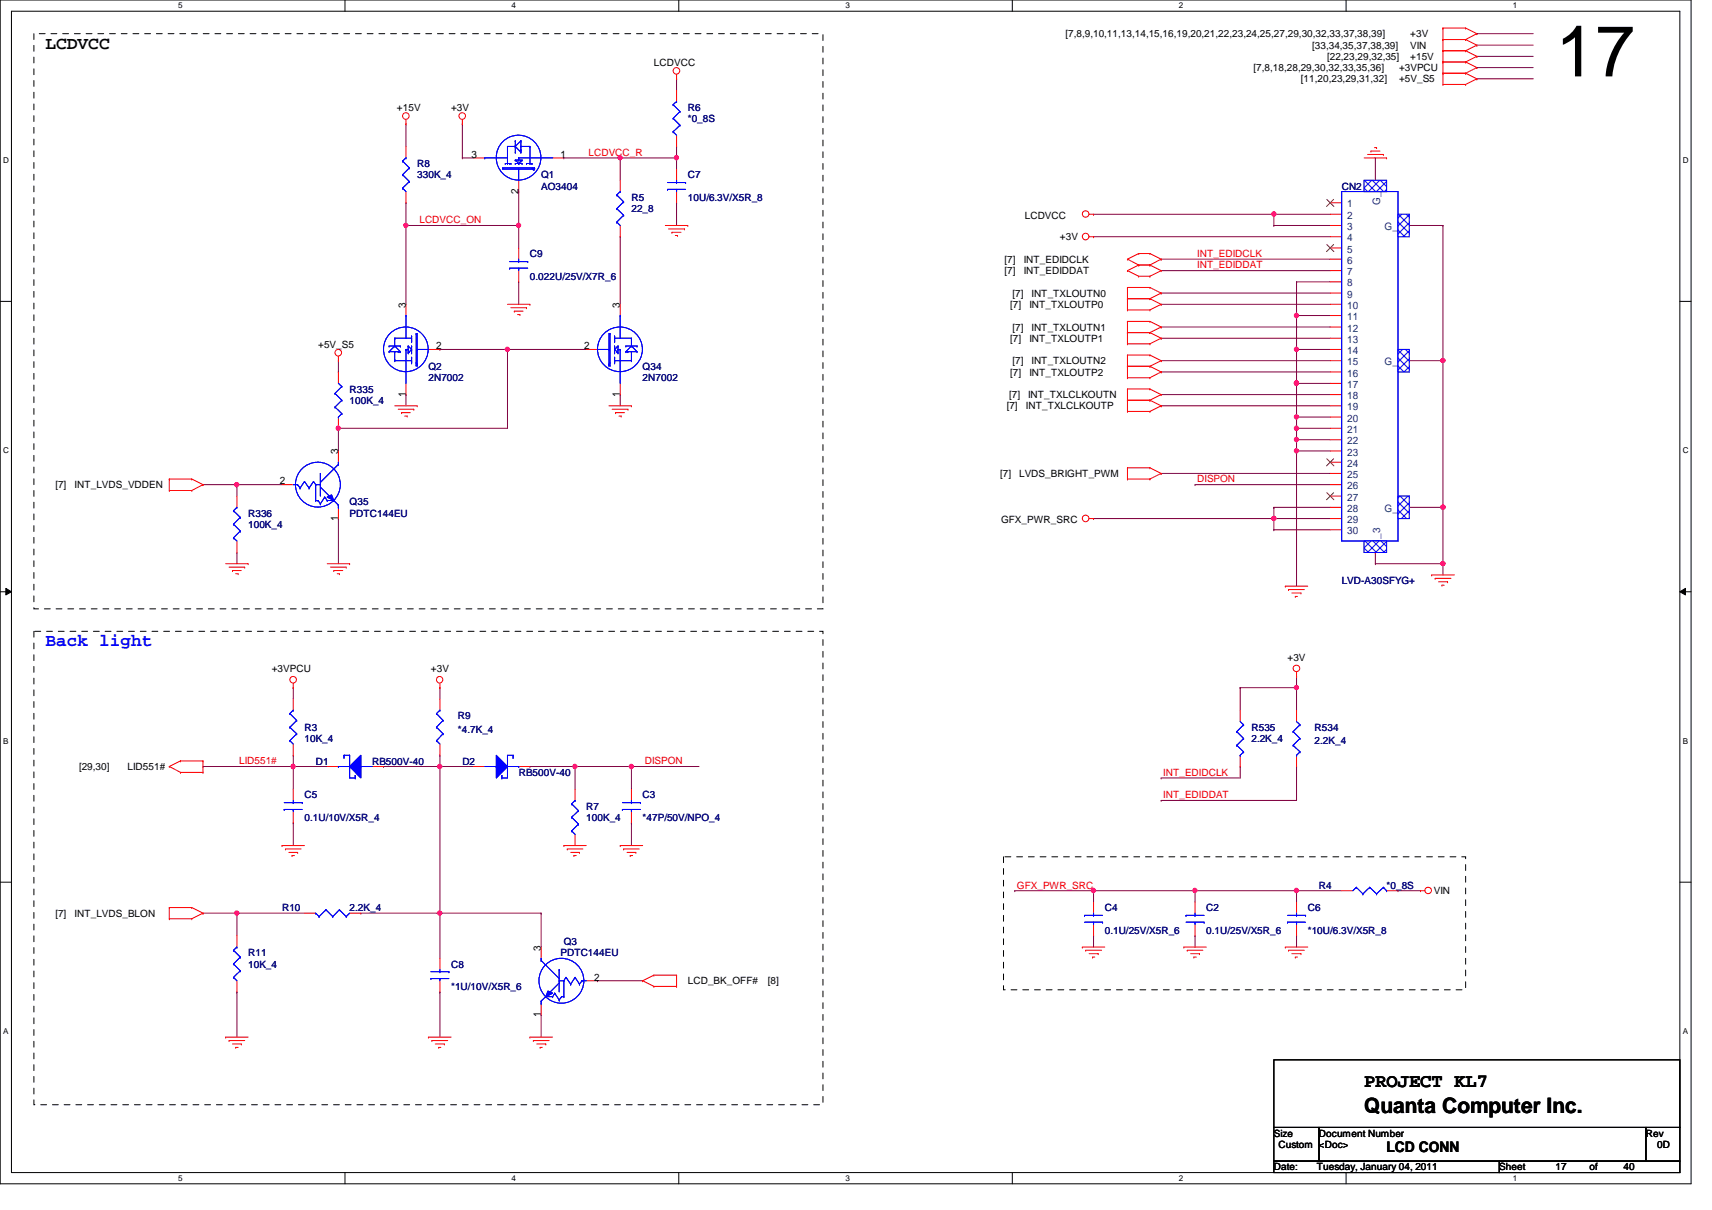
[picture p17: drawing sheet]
<svg xmlns="http://www.w3.org/2000/svg" width="297mm" height="210mm" viewBox="0 0 297 210" stroke-linecap="round" stroke-linejoin="round" font-family="sans-serif">
<defs><g id="words">
<text font-size="12.5" x="269.9" y="13.3">17</text>
<text font-size="3.7" x="236.7" y="193.1">Quanta Computer Inc.</text>
<text font-size="3.3" x="236.7" y="188.5">PROJECT KL7</text>
<text font-size="3.1" x="7.9" y="8.4">LCDVCC</text>
<text font-size="3.1" fill="#00f" x="7.9" y="112.1">Back light</text>
<text font-size="2.5" x="240.6" y="199.9">LCD CONN</text>
<g font-size="1.8">
<text x="81.8" y="27.3">3</text>
<text x="97.2" y="27.3">1</text>
<text x="90" y="33.6" transform="rotate(-90 90 33.6)">2</text>
<text x="70.4" y="53.4" transform="rotate(-90 70.4 53.4)">3</text>
<text x="107.6" y="53.4" transform="rotate(-90 107.6 53.4)">3</text>
<text x="75.7" y="60.6">2</text>
<text x="101.3" y="60.6">2</text>
<text x="70.4" y="68.8" transform="rotate(-90 70.4 68.8)">1</text>
<text x="107.6" y="68.8" transform="rotate(-90 107.6 68.8)">1</text>
<text x="58.7" y="78.8" transform="rotate(-90 58.7 78.8)">3</text>
<text x="48.6" y="84">2</text>
<text x="58.7" y="90.3" transform="rotate(-90 58.7 90.3)">1</text>
<text x="93.8" y="164.9" transform="rotate(-90 93.8 164.9)">3</text>
<text x="103.1" y="170.1">2</text>
<text x="93.8" y="176.4" transform="rotate(-90 93.8 176.4)">1</text>
</g>
<g font-size="1.8" fill="#004080">
<text x="233.8" y="36">1</text>
<text x="239.5" y="35.6" transform="rotate(-90 239.5 35.6)">G_0</text>
<text x="233.8" y="39.9">3</text>
<text x="233.8" y="38">2</text>
<text x="233.8" y="41.9">4</text>
<text x="240.2" y="39.9">G_1</text>
<text x="233.8" y="43.8">5</text>
<text x="233.8" y="47.8">7</text>
<text x="233.8" y="45.8">6</text>
<text x="233.8" y="51.6">9</text>
<text x="233.8" y="49.7">8</text>
<text x="233.8" y="53.6">10</text>
<text x="233.8" y="55.5">11</text>
<text x="233.8" y="59.5">13</text>
<text x="233.8" y="57.5">12</text>
<text x="233.8" y="63.4">15</text>
<text x="233.8" y="61.4">14</text>
<text x="233.8" y="65.3">16</text>
<text x="240.2" y="63.4">G_2</text>
<text x="233.8" y="67.3">17</text>
<text x="233.8" y="71.2">19</text>
<text x="233.8" y="69.3">18</text>
<text x="233.8" y="75.1">21</text>
<text x="233.8" y="73.2">20</text>
<text x="233.8" y="77.1">22</text>
<text x="233.8" y="79">23</text>
<text x="233.8" y="82.9">25</text>
<text x="233.8" y="81">24</text>
<text x="233.8" y="86.9">27</text>
<text x="233.8" y="84.9">26</text>
<text x="233.8" y="88.8">28</text>
<text x="240.2" y="88.8">G_4</text>
<text x="233.8" y="90.8">29</text>
<text x="233.8" y="92.7">30</text>
<text x="239.5" y="94.9" transform="rotate(-90 239.5 94.9)">G_3</text>
</g>
<g font-size="1.7">
<text x="113.5" y="11.4">LCDVCC</text>
<text x="184.9" y="6.5">[7,8,9,10,11,13,14,15,16,19,20,21,22,23,24,25,27,29,30,32,33,37,38,39]</text>
<text x="227.7" y="8.5">[33,34,35,37,38,39]</text>
<text x="230.2" y="10.4">[22,23,29,32,35]</text>
<text x="244.7" y="6.5">+3V</text>
<text x="244.7" y="8.5">VIN</text>
<text x="244.7" y="10.4">+15V</text>
<text x="217.5" y="12.4">[7,8,18,28,29,30,32,33,35,36]</text>
<text x="225.7" y="14.3">[11,20,23,29,31,32]</text>
<text x="242.7" y="12.4">+3VPCU</text>
<text x="242.7" y="14.3">+5V_S5</text>
<text x="68.9" y="19.2">+15V</text>
<text x="78.3" y="19.2">+3V</text>
<text x="177.8" y="38">LCDVCC</text>
<text x="183.9" y="41.7">+3V</text>
<text x="174.3" y="47.6">[7]</text>
<text x="174.3" y="45.6">[7]</text>
<text x="177.6" y="47.6">INT_EDIDDAT</text>
<text x="177.6" y="45.6">INT_EDIDCLK</text>
<text x="175.3" y="53.4">[7]</text>
<text x="175.7" y="51.5">[7]</text>
<text x="178.6" y="53.4">INT_TXLOUTP0</text>
<text x="179" y="51.5">INT_TXLOUTN0</text>
<text x="175.3" y="59.3">[7]</text>
<text x="175.7" y="57.4">[7]</text>
<text x="178.6" y="59.3">INT_TXLOUTP1</text>
<text x="179" y="57.4">INT_TXLOUTN1</text>
<text x="55.2" y="60.3">+5V_S5</text>
<text x="175.3" y="65.2">[7]</text>
<text x="175.7" y="63.2">[7]</text>
<text x="178.6" y="65.2">INT_TXLOUTP2</text>
<text x="179" y="63.2">INT_TXLOUTN2</text>
<text x="174.7" y="71">[7]</text>
<text x="175.1" y="69.1">[7]</text>
<text x="178" y="71">INT_TXLCLKOUTP</text>
<text x="178.4" y="69.1">INT_TXLCLKOUTN</text>
<text x="173.5" y="82.8">[7]</text>
<text x="176.8" y="82.8">LVDS_BRIGHT_PWM</text>
<text x="9.6" y="84.7">[7]</text>
<text x="13" y="84.7">INT_LVDS_VDDEN</text>
<text x="173.7" y="90.8">GFX_PWR_SRC</text>
<text x="47.2" y="116.6">+3VPCU</text>
<text x="74.8" y="116.6">+3V</text>
<text x="223.4" y="114.6">+3V</text>
<text x="13.7" y="133.6">[29,30]</text>
<text x="22.1" y="133.6">LID551#</text>
<text x="248.8" y="155.2">VIN</text>
<text x="9.6" y="159">[7]</text>
<text x="13" y="159">INT_LVDS_BLON</text>
<text x="119.3" y="170.8">LCD_BK_OFF#</text>
<text x="133.2" y="170.8">[8]</text>
<text x="221" y="197.2">Size</text>
<text x="228.9" y="197.2">Document Number</text>
<text x="285.6" y="197.2">Rev</text>
<text x="221" y="203">Date:</text>
<text x="221.8" y="199.1">Custom</text>
<text x="228.5" y="203">Tuesday, January 04, 2011</text>
<text x="228.9" y="199.1">&lt;Doc&gt;</text>
<text x="260.1" y="203">Sheet</text>
<text x="269.9" y="203">17</text>
<text x="275.8" y="203">of</text>
<text x="281.7" y="203">40</text>
<text x="287.5" y="199.1">0D</text>
</g>
<g font-size="1.7" fill="#000080">
<text x="119.3" y="19.2">R6</text>
<text x="119.3" y="21.2">*0_8S</text>
<text x="72.4" y="29">R8</text>
<text x="72.4" y="30.9">330K_4</text>
<text x="93.9" y="30.9">Q1</text>
<text x="93.9" y="32.9">AO3404</text>
<text x="109.6" y="34.8">R5</text>
<text x="119.3" y="30.9">C7</text>
<text x="119.3" y="34.8">10U/6.3V/X5R_8</text>
<text x="232.8" y="32.9">CN2</text>
<text x="109.6" y="36.8">22_8</text>
<text x="91.9" y="44.6">C9</text>
<text x="91.9" y="48.6">0.022U/25V/X7R_6</text>
<text x="74.3" y="64.2">Q2</text>
<text x="111.5" y="64.2">Q34</text>
<text x="60.7" y="68.1">R335</text>
<text x="60.7" y="70.1">100K_4</text>
<text x="74.3" y="66.1">2N7002</text>
<text x="111.5" y="66.1">2N7002</text>
<text x="43" y="89.6">R336</text>
<text x="60.7" y="87.7">Q35</text>
<text x="60.7" y="89.6">PDTC144EU</text>
<text x="43" y="91.6">100K_4</text>
<text x="232.8" y="101.3">LVD-A30SFYG+</text>
<text x="79.5" y="124.8">R9</text>
<text x="52.8" y="126.8">R3</text>
<text x="52.8" y="128.7">10K_4</text>
<text x="79.5" y="127.2">*4.7K_4</text>
<text x="217.1" y="126.8">R535</text>
<text x="217.1" y="128.7">2.2K_4</text>
<text x="228.1" y="126.8">R534</text>
<text x="228.1" y="129.1">2.2K_4</text>
<text x="54.8" y="132.6">D1</text>
<text x="64.6" y="132.6">RB500V-40</text>
<text x="80.2" y="132.6">D2</text>
<text x="90" y="134.6">RB500V-40</text>
<text x="52.8" y="138.5">C5</text>
<text x="52.8" y="142.4">0.1U/10V/X5R_4</text>
<text x="101.7" y="140.5">R7</text>
<text x="101.7" y="142.4">100K_4</text>
<text x="111.5" y="138.5">C3</text>
<text x="111.5" y="142.4">*47P/50V/NPO_4</text>
<text x="228.9" y="154.1">R4</text>
<text x="240.6" y="154.1">*0_8S</text>
<text x="48.9" y="158.1">R10</text>
<text x="60.7" y="158.1">2.2K_4</text>
<text x="191.7" y="158.1">C4</text>
<text x="191.7" y="162">0.1U/25V/X5R_6</text>
<text x="209.3" y="158.1">C2</text>
<text x="209.3" y="162">0.1U/25V/X5R_6</text>
<text x="226.9" y="158.1">C6</text>
<text x="226.9" y="162">*10U/6.3V/X5R_8</text>
<text x="43" y="165.9">R11</text>
<text x="43" y="167.9">10K_4</text>
<text x="78.3" y="167.9">C8</text>
<text x="97.2" y="165.9">PDTC144EU</text>
<text x="97.8" y="163.9">Q3</text>
<text x="78.3" y="171.7">*1U/10V/X5R_6</text>
</g>
<g font-size="1.7" fill="#f00">
<text x="102.1" y="27">LCDVCC_R</text>
<text x="72.8" y="38.7">LCDVCC_ON</text>
<text x="207.7" y="44.6">INT_EDIDCLK</text>
<text x="207.7" y="46.6">INT_EDIDDAT</text>
<text x="207.7" y="83.7">DISPON</text>
<text x="41.5" y="132.6">LID551#</text>
<text x="111.9" y="132.6">DISPON</text>
<text x="201.8" y="134.6">INT_EDIDCLK</text>
<text x="201.8" y="138.5">INT_EDIDDAT</text>
<text x="176.4" y="154.1">GFX_PWR_SRC</text>
</g>
<g font-size="1.4">
<text x="30.9" y="1.4">5</text>
<text x="88.8" y="1.4">4</text>
<text x="146.7" y="1.4">3</text>
<text x="204.6" y="1.4">2</text>
<text x="262.5" y="1.4">1</text>
<text x=".5" y="28.3">D</text>
<text x="292" y="28.3">D</text>
<text x=".5" y="78.7">C</text>
<text x="292" y="78.7">C</text>
<text x=".5" y="129">B</text>
<text x="292" y="129">B</text>
<text x=".5" y="179.4">A</text>
<text x="292" y="179.4">A</text>
<text x="30.9" y="204.9">5</text>
<text x="88.8" y="204.9">4</text>
<text x="146.7" y="204.9">3</text>
<text x="204.6" y="204.9">2</text>
<text x="262.5" y="204.9">1</text>
</g>
</g></defs>
<path d="M0 0h293.4v205.4h-293.4zM2 1.9h289.5v201.5h-289.5z" fill="none" stroke="#000" stroke-width=".17"/>
<g fill="#fff">
<path d="M30.9 .2h.8v1.5h-.8z"/>
<path d="M30.9 203.6h.8v1.5h-.8z"/>
</g>
<path d="M59.9 0v1.9M59.9 203.4v2" fill="none" stroke="#000" stroke-width=".17"/>
<g fill="#fff">
<path d="M88.8 .2h.7v1.5h-.7z"/>
<path d="M88.8 203.6h.7v1.5h-.7z"/>
</g>
<path d="M117.8 0v1.9M117.8 203.4v2" fill="none" stroke="#000" stroke-width=".17"/>
<g fill="#fff">
<path d="M146.7 .2h.7v1.5h-.7z"/>
<path d="M146.7 203.6h.7v1.5h-.7z"/>
</g>
<path d="M175.6 0v1.9M175.6 203.4v2" fill="none" stroke="#000" stroke-width=".17"/>
<g fill="#fff">
<path d="M204.6 .2h.7v1.5h-.7z"/>
<path d="M204.6 203.6h.7v1.5h-.7z"/>
</g>
<path d="M233.5 0v1.9M233.5 203.4v2" fill="none" stroke="#000" stroke-width=".17"/>
<g fill="#fff">
<path d="M262.5 .2h.7v1.5h-.7z"/>
<path d="M262.5 203.6h.7v1.5h-.7z"/>
<path d="M.5 27.1h1v1.5h-1z"/>
<path d="M292 27.1h.9v1.5h-.9z"/>
<path d="M.5 77.4h1v1.6h-1z"/>
<path d="M292 77.4h.9v1.6h-.9z"/>
</g>
<path d="M0 52.3h2M291.5 52.3h1.9" fill="none" stroke="#000" stroke-width=".17"/>
<g fill="#fff">
<path d="M.5 127.8h.9v1.5h-.9z"/>
<path d="M292 127.8h.9v1.5h-.9z"/>
</g>
<path d="M0 102.7h2M1 102.1l1 .6-1 .5zM291.5 102.7l.9-.6v1.1zM291.5 102.7h1.9" fill="none" stroke="#000" stroke-width=".17"/>
<path d="M1 102.1l1 .6-1 .5zM291.5 102.7l.9-.6v1.1z" fill="#000"/>
<g fill="#fff">
<path d="M.5 178.2h.9v1.5h-.9z"/>
<path d="M292 178.2h.9v1.5h-.9z"/>
</g>
<path d="M0 153h2M291.5 153h1.9" fill="none" stroke="#000" stroke-width=".17"/>
<path d="M70.4 21.5h.1M70.4 21.5v3.9M107.6 27.4h.1M107.6 27.4h9.8" fill="none" stroke="#800040" stroke-width=".17"/>
<circle cx="117.4" cy="27.3" r=".38" fill="#f0f"/>
<circle cx="117.4" cy="27.3" r=".38" fill="none" stroke="#f0f" stroke-width=".17"/>
<circle cx="107.6" cy="27.3" r=".38" fill="#f0f"/>
<circle cx="107.6" cy="27.3" r=".38" fill="none" stroke="#f0f" stroke-width=".17"/>
<g fill="none" stroke="#800040" stroke-width=".17">
<path d="M70.4 35.2h.1M70.4 35.2v3.9M90 33.2h.1M90 33.2v5.9M97.8 27.4h.1M97.8 27.4h9.8M107.6 27.4h.1M107.6 27.4v3.9M117.4 27.4h.1M117.4 35.2h.1M117.4 27.4v1.9M117.4 35.2v3.9"/>
<path d="M90 48.9h.1M90 48.9v3.9M107.6 41.1h.1M107.6 41.1v11.7M58.7 74.3h.1M58.7 74.3h29.3M107.6 68.5h.1M107.6 68.5v1.9"/>
</g>
<circle cx="58.7" cy="74.3" r=".38" fill="#f0f"/>
<circle cx="58.7" cy="74.3" r=".38" fill="none" stroke="#f0f" stroke-width=".17"/>
<path d="M70.4 39.1h.1M70.4 39.1h19.6" fill="none" stroke="#800040" stroke-width=".17"/>
<circle cx="90" cy="39.1" r=".37" fill="#f0f"/>
<circle cx="90" cy="39.1" r=".37" fill="none" stroke="#f0f" stroke-width=".17"/>
<path d="M70.4 39.1h.1M70.4 39.1v13.7" fill="none" stroke="#800040" stroke-width=".17"/>
<circle cx="70.4" cy="39.1" r=".37" fill="#f0f"/>
<circle cx="70.4" cy="39.1" r=".37" fill="none" stroke="#f0f" stroke-width=".17"/>
<path d="M90 39.1h.1M90 39.1v3.9M76.3 60.6h.1M76.3 60.6h25.4M88 60.6h.1M88 60.6v13.7" fill="none" stroke="#800040" stroke-width=".17"/>
<circle cx="88" cy="60.6" r=".37" fill="#f0f"/>
<circle cx="88" cy="60.6" r=".37" fill="none" stroke="#f0f" stroke-width=".17"/>
<path d="M41.1 84.1h.1M41.1 84.1h7.8M58.7 90h.1M58.7 90v7.8" fill="none" stroke="#800040" stroke-width=".17"/>
<circle cx="41.1" cy="84.1" r=".38" fill="#f0f"/>
<circle cx="41.1" cy="84.1" r=".38" fill="none" stroke="#f0f" stroke-width=".17"/>
<path d="M109.6 133h.1M109.6 133v3.9M35.2 158.4h.1M35.2 158.4h5.9M93.9 176h.1M93.9 176v3.9" fill="none" stroke="#800040" stroke-width=".17"/>
<circle cx="109.5" cy="133" r=".38" fill="#f0f"/>
<circle cx="109.5" cy="133" r=".38" fill="none" stroke="#f0f" stroke-width=".17"/>
<path d="M99.8 133h.1M99.8 133h9.8M99.8 133v3.9M109.6 142.7h.1M109.6 142.7v4" fill="none" stroke="#800040" stroke-width=".17"/>
<circle cx="99.7" cy="133" r=".38" fill="#f0f"/>
<circle cx="99.7" cy="133" r=".38" fill="none" stroke="#f0f" stroke-width=".17"/>
<path d="M50.9 133h.1M50.9 133h5.9M50.9 133v3.9M91.9 133h.1M91.9 133h7.9" fill="none" stroke="#800040" stroke-width=".17"/>
<circle cx="50.8" cy="133" r=".38" fill="#f0f"/>
<circle cx="50.8" cy="133" r=".38" fill="none" stroke="#f0f" stroke-width=".17"/>
<path d="M50.9 119.3h.1M50.9 119.3v1.9M76.3 133h.1M76.3 133v25.4M50.9 142.7h.1M50.9 142.7v4" fill="none" stroke="#800040" stroke-width=".17"/>
<circle cx="76.3" cy="158.4" r=".37" fill="#f0f"/>
<circle cx="76.3" cy="158.4" r=".37" fill="none" stroke="#f0f" stroke-width=".17"/>
<circle cx="76.3" cy="133" r=".38" fill="#f0f"/>
<circle cx="76.3" cy="133" r=".38" fill="none" stroke="#f0f" stroke-width=".17"/>
<path d="M35.2 133h.1M35.2 133h15.7M41.1 158.4h.1M41.1 158.4h11.7M41.1 158.4v3.9" fill="none" stroke="#800040" stroke-width=".17"/>
<circle cx="41.1" cy="158.4" r=".37" fill="#f0f"/>
<circle cx="41.1" cy="158.4" r=".37" fill="none" stroke="#f0f" stroke-width=".17"/>
<g fill="none" stroke="#800040" stroke-width=".17">
<path d="M70.4 68.5h.1M70.4 68.5v1.9M35.2 84.1h.1M35.2 84.1h5.9M41.1 95.8h.1M41.1 84.1h.1M41.1 84.1v2M41.1 95.8v2M76.3 119.3h.1M76.3 119.3v1.9M50.9 131h.1M50.9 131v2"/>
<path d="M66.5 133h.1M66.5 133h15.7M76.3 133h.1M76.3 131h.1M76.3 131v2M109.6 133h.1M109.6 133h11.7M62.6 158.4h.1M62.6 158.4h31.3M76.3 158.4h.1M76.3 158.4v7.8M93.9 158.4h.1"/>
<path d="M93.9 158.4v5.9M207.3 154.5h.1M207.3 154.5v2M207.3 154.5h17.7M41.1 172.1h.1M41.1 172.1v7.8M76.3 172.1h.1M76.3 172.1v7.8M103.7 170.1h.1M103.7 170.1h7.8M207.3 162.3h.1M207.3 162.3v2"/>
</g>
<circle cx="224.9" cy="154.5" r=".38" fill="#f0f"/>
<circle cx="224.9" cy="154.5" r=".38" fill="none" stroke="#f0f" stroke-width=".17"/>
<path d="M176.1 154.5h.1M176.1 154.5h31.2M189.7 154.5h.1M189.7 154.5v2M225 154.5h.1M225 154.5v2M189.7 162.3h.1M189.7 162.3v2M225 162.3h.1M225 162.3v2" fill="none" stroke="#800040" stroke-width=".17"/>
<circle cx="207.3" cy="154.5" r=".38" fill="#f0f"/>
<circle cx="207.3" cy="154.5" r=".38" fill="none" stroke="#f0f" stroke-width=".17"/>
<circle cx="189.7" cy="154.5" r=".38" fill="#f0f"/>
<circle cx="189.7" cy="154.5" r=".38" fill="none" stroke="#f0f" stroke-width=".17"/>
<path d="M117.4 13.7h.1M117.4 13.7v1.9M80.2 21.5h.1M80.2 27.4h.1M80.2 21.5v5.9M80.2 27.4h2M117.4 25.4h.1M117.4 25.4v2M238.6 27.4h.1M238.6 27.4v3.9M221 90h.1M221 90h9.8" fill="none" stroke="#800040" stroke-width=".17"/>
<circle cx="221" cy="89.9" r=".37" fill="#f0f"/>
<circle cx="221" cy="89.9" r=".37" fill="none" stroke="#f0f" stroke-width=".17"/>
<path d="M225 48.9h.1M225 48.9v5.8M225 60.6h.1M225 60.6v5.9M189.7 90h.1M189.7 90h31.3M221 91.9h.1M221 91.9h9.8" fill="none" stroke="#800040" stroke-width=".17"/>
<circle cx="224.9" cy="66.5" r=".38" fill="#f0f"/>
<circle cx="224.9" cy="66.5" r=".38" fill="none" stroke="#f0f" stroke-width=".17"/>
<path d="M225 66.5h.1M225 66.5h5.8" fill="none" stroke="#800040" stroke-width=".17"/>
<circle cx="224.9" cy="66.5" r=".38" fill="#f0f"/>
<circle cx="224.9" cy="66.5" r=".38" fill="none" stroke="#f0f" stroke-width=".17"/>
<path d="M225 54.7h.1M225 54.7v5.9M225 60.6h.1M225 60.6h5.8" fill="none" stroke="#800040" stroke-width=".17"/>
<circle cx="224.9" cy="60.6" r=".37" fill="#f0f"/>
<circle cx="224.9" cy="60.6" r=".37" fill="none" stroke="#f0f" stroke-width=".17"/>
<path d="M225 54.7h.1M225 54.7h5.8" fill="none" stroke="#800040" stroke-width=".17"/>
<circle cx="224.9" cy="54.7" r=".38" fill="#f0f"/>
<circle cx="224.9" cy="54.7" r=".38" fill="none" stroke="#f0f" stroke-width=".17"/>
<path d="M225 48.9h.1M225 48.9h5.8M238.6 97.8h.1M238.6 97.8h11.8M225 154.5h.1M225 154.5h7.8M242.6 154.5h.1M242.6 154.5h3.9" fill="none" stroke="#800040" stroke-width=".17"/>
<circle cx="250.4" cy="97.8" r=".37" fill="#f0f"/>
<circle cx="250.4" cy="97.8" r=".37" fill="none" stroke="#f0f" stroke-width=".17"/>
<path d="M244.5 39.1h.1M244.5 39.1h5.9M250.4 39.1h.1M250.4 39.1v48.9M244.5 62.6h.1M244.5 62.6h5.9M250.4 62.6h.1" fill="none" stroke="#800040" stroke-width=".17"/>
<circle cx="250.4" cy="88" r=".37" fill="#f0f"/>
<circle cx="250.4" cy="88" r=".37" fill="none" stroke="#f0f" stroke-width=".17"/>
<circle cx="250.4" cy="62.5" r=".37" fill="#f0f"/>
<circle cx="250.4" cy="62.5" r=".37" fill="none" stroke="#f0f" stroke-width=".17"/>
<path d="M221 37.2h.1M221 37.2h9.8M238.6 95.8h.1M238.6 95.8v2M244.5 88h.1M244.5 88h5.9M250.4 97.8h.1M250.4 97.8v1.9" fill="none" stroke="#800040" stroke-width=".17"/>
<circle cx="221" cy="37.1" r=".38" fill="#f0f"/>
<circle cx="221" cy="37.1" r=".38" fill="none" stroke="#f0f" stroke-width=".17"/>
<g fill="none" stroke="#800040" stroke-width=".17">
<path d="M189.7 37.2h.1M189.7 37.2h31.3M221 37.2h.1M221 39.1h.1M221 37.2v1.9M221 39.1h9.8M189.7 41.1h.1M189.7 41.1h41.1M201.5 45h.1M201.5 46.9h.1M201.5 45h29.3M201.5 46.9h29.3"/>
<path d="M225 72.3h.1M225 66.5h.1M225 72.3h5.8M225 66.5v5.8M207.3 84.1h.1M207.3 84.1h23.5"/>
</g>
<circle cx="224.9" cy="66.5" r=".38" fill="#f0f"/>
<circle cx="224.9" cy="66.5" r=".38" fill="none" stroke="#f0f" stroke-width=".17"/>
<path d="M225 74.3h.1M225 72.3h.1M225 74.3h5.8M225 72.3v2" fill="none" stroke="#800040" stroke-width=".17"/>
<circle cx="224.9" cy="72.3" r=".37" fill="#f0f"/>
<circle cx="224.9" cy="72.3" r=".37" fill="none" stroke="#f0f" stroke-width=".17"/>
<path d="M225 78.2h.1M225 76.3h.1M225 78.2h5.8M225 76.3v1.9" fill="none" stroke="#800040" stroke-width=".17"/>
<circle cx="224.9" cy="76.2" r=".38" fill="#f0f"/>
<circle cx="224.9" cy="76.2" r=".38" fill="none" stroke="#f0f" stroke-width=".17"/>
<path d="M225 76.3h.1M225 74.3h.1M225 76.3h5.8M225 74.3v2" fill="none" stroke="#800040" stroke-width=".17"/>
<circle cx="224.9" cy="74.3" r=".38" fill="#f0f"/>
<circle cx="224.9" cy="74.3" r=".38" fill="none" stroke="#f0f" stroke-width=".17"/>
<path d="M225 78.2h.1M225 78.2v23.5M201.5 82.1h.1M201.5 82.1h29.3M221 88h.1M221 90h.1M221 88v3.9M221 88h9.8" fill="none" stroke="#800040" stroke-width=".17"/>
<circle cx="224.9" cy="78.2" r=".37" fill="#f0f"/>
<circle cx="224.9" cy="78.2" r=".37" fill="none" stroke="#f0f" stroke-width=".17"/>
<path d="M215.2 119.3h.1M215.2 119.3v3.9M225 119.3h.1M225 119.3v3.9M201.5 138.9h.1M201.5 135h.1M215.2 133h.1M215.2 133v2h-13.7M225 133h.1M225 133v5.9h-23.5" fill="none" stroke="#800040" stroke-width=".17"/>
<circle cx="224.9" cy="119.3" r=".37" fill="#f0f"/>
<circle cx="224.9" cy="119.3" r=".37" fill="none" stroke="#f0f" stroke-width=".17"/>
<g fill="none" stroke="#800040" stroke-width=".17">
<path d="M201.5 56.7h.1M201.5 58.7h.1M201.5 52.8h.1M201.5 50.8h.1M201.5 56.7h29.3M201.5 58.7h29.3M201.5 52.8h29.3M201.5 50.8h29.3M201.5 70.4h.1M201.5 68.5h.1M201.5 64.5h.1M201.5 62.6h.1"/>
<path d="M201.5 70.4h29.3M201.5 68.5h29.3M201.5 64.5h29.3M201.5 62.6h29.3M250.4 88h.1M250.4 88v9.8"/>
</g>
<circle cx="250.4" cy="88" r=".37" fill="#f0f"/>
<circle cx="250.4" cy="88" r=".37" fill="none" stroke="#f0f" stroke-width=".17"/>
<g fill="none" stroke="#800040" stroke-width=".17">
<path d="M256.2 5.8h.1M256.2 7.8h.1M256.2 9.8h.1M256.2 11.7h.1M256.2 13.7h.1M256.2 5.8h9.8M256.2 7.8h9.8M256.2 9.8h9.8M256.2 11.7h9.8M256.2 13.7h9.8M58.7 78.2h.1M58.7 64.5h.1"/>
<path d="M58.7 62.6v1.9M58.7 74.3v3.9M215.2 119.3h.1M225 117.3h.1M225 117.3v2h-9.8"/>
</g>
<g fill="none" stroke="#f00" stroke-width=".17">
<path d="M117.4 13.7h.1M117.4 12.9v.8M117.4 15.6v2M250.4 6.9h.1M250.4 4.9h.1M250.4 8.8h.1M250.4 10.8h.1M250.4 12.7h.1M250.4 14.6h.1M250.4 4.9h3.9M250.4 6.9h3.9M250.4 4.9v9.7"/>
<path d="M250.4 8.8h3.9M250.4 10.8h3.9M250.4 12.7h3.9M250.4 14.6h3.9M254.3 4.9h.1M254.3 6.9h.1M254.3 8.8h.1M254.3 10.8h.1M254.3 12.7h.1M254.3 14.6h.1M254.3 4.9l1.9 .9M254.3 6.9l1.9 .9"/>
<path d="M254.3 8.8l1.9 1M254.3 10.8l1.9 .9M254.3 12.7l1.9 1M256.2 5.8h.1M256.2 7.8h.1M256.2 9.8h.1M256.2 11.7h.1M256.2 13.7h.1M256.2 5.8l-1.9 1.1M256.2 7.8l-1.9 1M256.2 9.8l-1.9 1M256.2 11.7l-1.9 1"/>
<path d="M256.2 13.7l-1.9 .9M70.4 21.5h.1M70.4 20.7v.8M80.2 21.5h.1M80.2 20.7v.8M115.4 39.1h3.9M116 39.7h2.7M117.4 23.5v1.9M118.7 39.7h.1M119.3 39.1h.1M189 37.2h.7M189.7 37.2h.1"/>
<path d="M236.7 27.4h3.9M237.3 26.8h2.7M237.9 26.2h.1M237.9 26.2h1.5M238.5 25.6h.3M238.8 25.6h.1M240 26.8h.1M240.6 27.4h.1M88 52.8h3.9M88.6 53.4h2.8M89.2 54h.1M89.2 54h1.6"/>
<path d="M89.8 54.6h.4M90.2 54.6h.1M91.4 53.4h.1M91.9 52.8h.1M116.6 40.3h.1M116.6 40.3h1.5M117.2 40.9h.4M117.6 40.9h.1M189 41.1h.7M189.7 41.1h.1M195.6 46.9h.1M195.6 45h.1"/>
<path d="M195.6 55.8h.1M195.6 57.7h.1M195.6 59.6h.1M195.6 51.8h.1M195.6 53.8h.1M195.6 49.9h.1M195.6 46.9l2 1M195.6 45l2 1M195.6 49.9v3.9M195.6 55.8v3.8M195.6 55.8h3.9M195.6 57.7h3.9"/>
<path d="M195.6 59.6h3.9M195.6 51.8h3.9M195.6 53.8h3.9M195.6 49.9h3.9M197.6 46h.1M197.6 47.9h.1M197.6 44h.1M197.6 46h1.9M197.6 46l-2 .9M197.6 47.9h1.9M197.6 44h1.9M197.6 44l-2 1"/>
<path d="M199.5 46h.1M199.5 47.9h.1M199.5 44h.1M199.5 55.8h.1M199.5 57.7h.1M199.5 59.6h.1M199.5 51.8h.1M199.5 53.8h.1M199.5 49.9h.1M199.5 46l2 .9M199.5 44l2 1M199.5 55.8l2 .9"/>
<path d="M199.5 57.7l2 1M199.5 51.8l2 1M199.5 49.9l2 .9M201.5 46.9h.1M201.5 45h.1M201.5 56.7h.1M201.5 58.7h.1M201.5 52.8h.1M201.5 50.8h.1M201.5 46.9l-2 1M201.5 45l-2 1M201.5 56.7l-2 1"/>
<path d="M201.5 58.7l-2 .9M201.5 52.8l-2 1M201.5 50.8l-2 1M58.7 62.6h.1M58.7 61.8v.8M58.7 78.2v2M68.5 70.4h3.9M69.1 71h2.7M69.7 71.6h.1M69.7 71.6h1.5M70.2 72.2h.5M70.7 72.2h.1"/>
<path d="M71.8 71h.1M72.4 70.4h.1M105.7 70.4h3.9M106.2 71h2.8M106.8 71.6h.1M106.8 71.6h1.6M107.4 72.2h.4M107.8 72.2h.1M109 71h.1M109.6 70.4h.1M195.6 69.4h.1M195.6 67.5h.1"/>
<path d="M195.6 71.4h.1M195.6 61.6h.1M195.6 63.5h.1M195.6 65.5h.1M195.6 61.6v3.9M195.6 67.5v3.9M195.6 67.5h3.9M195.6 69.4h3.9M195.6 71.4h3.9M195.6 61.6h3.9M195.6 63.5h3.9M195.6 65.5h3.9"/>
<path d="M199.5 67.5h.1M199.5 69.4h.1M199.5 71.4h.1M199.5 61.6h.1M199.5 63.5h.1M199.5 65.5h.1M199.5 67.5l2 1M199.5 69.4l2 1M199.5 61.6l2 1M199.5 63.5l2 1M201.5 68.5h.1M201.5 70.4h.1"/>
<path d="M201.5 62.6h.1M201.5 64.5h.1M201.5 68.5l-2 .9M201.5 70.4l-2 1M201.5 62.6l-2 .9M201.5 64.5l-2 1M29.4 85.1h.1M29.4 83.1h.1M29.4 83.1h3.9M29.4 85.1h3.9M29.4 83.1v2M33.3 83.1h.1"/>
<path d="M33.3 85.1h.1M33.3 83.1l1.9 1M35.2 84.1h.1M35.2 84.1l-1.9 1M39.2 97.8h3.8M39.7 98.4h2.8M40.3 99h.1M40.3 99h1.6M40.9 99.5h.4M41.3 99.5h.1M42.5 98.4h.1M43 97.8h.1"/>
<path d="M48.9 84.1h2M56.8 97.8h3.9M57.3 98.4h2.8M57.9 99h.1M57.9 99h1.6M58.5 99.5h.4M58.7 88v2M58.9 99.5h.1M60.1 98.4h.1M60.7 97.8h.1M189 90h.7M189.7 90h.1"/>
<path d="M195.6 81.2h.1M195.6 83.1h.1M195.6 83.1h3.9M195.6 81.2h3.9M195.6 81.2v1.9M199.5 81.2h.1M199.5 83.1h.1M199.5 81.2l2 .9M201.5 82.1h.1M201.5 82.1l-2 1M248.4 99.7h.1M248.4 99.7h3.9"/>
<path d="M50.9 119.3h.1M50.9 118.5v.8M76.3 119.3h.1M76.3 118.5v.8M223 101.7h.1M223 101.7h3.9M223.6 102.3h.1M223.6 102.3h2.7M224.2 102.9h1.5M224.7 103.5h.1M224.7 103.5h.4M225 117.3h.1"/>
<path d="M225 116.5v.8M225.7 102.9h.1M249 100.3h.1M249 100.3h2.8M249.6 100.9h1.6M250.2 101.5h.1M250.2 101.5h.4M251.2 100.9h.1M29.4 133h.1M29.4 133l1.9 1M31.3 132h.1M31.3 134h.1"/>
<path d="M31.3 132h3.9M31.3 132l-1.9 1M31.3 134h3.9M35.2 134h.1M35.2 132h.1M35.2 132v2M29.4 157.4h.1M29.4 159.4h.1M29.4 157.4v2M29.4 159.4h3.9M29.4 157.4h3.9M33.3 159.4h.1"/>
<path d="M33.3 157.4h.1M33.3 157.4l1.9 1M35.2 158.4h.1M35.2 158.4l-1.9 1M48.9 146.7h.1M48.9 146.7h3.9M49.5 147.3h.1M49.5 147.3h2.7M50.1 147.9h1.5M50.7 148.4h.1M50.7 148.4h.4M51.6 147.9h.1"/>
<path d="M97.8 146.7h.1M97.8 146.7h3.9M98.4 147.3h.1M98.4 147.3h2.7M99 147.9h1.5M99.6 148.4h.1M99.6 148.4h.4M100.5 147.9h.1M107.6 146.7h.1M107.6 146.7h3.9M108.2 147.3h.1M108.2 147.3h2.7"/>
<path d="M108.8 147.9h1.5M109.3 148.4h.1M109.3 148.4h.5M110.3 147.9h.1M246.5 154.5h.1M246.5 154.5h.7M39.2 179.9h.1M39.2 179.9h3.8M41.1 162.3v2M41.1 170.1v2M74.3 179.9h.1M74.3 179.9h4"/>
<path d="M91.9 179.9h.1M91.9 179.9h4M111.5 170.1h.1M111.5 170.1l1.9 1M113.4 171.1h.1M113.4 169.2h.1M113.4 171.1h4M113.4 169.2l-1.9 .9M113.4 169.2h4M117.4 169.2h.1M117.4 171.1h.1M117.4 169.2v1.9"/>
<path d="M187.8 164.3h.1M187.8 164.3h3.9M188.4 164.8h.1M188.4 164.8h2.7M189 165.4h1.5M189.6 166h.1M189.6 166h.3M190.5 165.4h.1M205.4 164.3h.1M205.4 164.3h3.9M206 164.8h.1M206 164.8h2.7"/>
<path d="M206.6 165.4h1.5M207.1 166h.1M207.1 166h.5M208.1 165.4h.1M223 164.3h.1M223 164.3h3.9M223.6 164.8h.1M223.6 164.8h2.7M224.2 165.4h1.5M224.7 166h.1M224.7 166h.4M225.7 165.4h.1"/>
<path d="M39.7 180.5h.1M39.7 180.5h2.8M40.3 181.1h1.6M40.9 181.7h.1M40.9 181.7h.4M41.9 181.1h.1M74.9 180.5h.1M74.9 180.5h2.8M75.5 181.1h1.6M76.1 181.7h.1M76.1 181.7h.4M77.1 181.1h.1"/>
<path d="M92.5 180.5h.1M92.5 180.5h2.8M93.1 181.1h1.6M93.7 181.7h.1M93.7 181.7h.4M94.7 181.1h.1"/>
<circle cx="117.4" cy="12.3" r=".57"/>
<circle cx="70.4" cy="20.1" r=".57"/>
<circle cx="80.2" cy="20.1" r=".57"/>
<circle cx="188.4" cy="37.1" r=".56"/>
<circle cx="188.4" cy="41" r=".57"/>
<circle cx="58.7" cy="61.2" r=".57"/>
<circle cx="188.4" cy="89.9" r=".57"/>
<circle cx="50.9" cy="117.9" r=".57"/>
<circle cx="76.3" cy="117.9" r=".56"/>
<circle cx="224.9" cy="116" r=".56"/>
<circle cx="247.8" cy="154.5" r=".56"/>
</g>
<path d="M221 183.9h70.5v11.7h-70.5zM221 195.6h7.9v5.8h-7.9zM228.9 195.6h56.7v5.8h-56.7zM285.6 195.6h5.9v5.8h-5.9zM221 201.4h39.1v2h-39.1zM260.1 201.4h31.4v2h-31.4z" fill="none" stroke="#000" stroke-width=".17"/>
<path d="M5.9 5.8h136.9v99.8h-136.9zM5.9 109.5h136.9v82.1h-136.9zM174.1 148.6h80.2v23.1h-80.2z" fill="none" stroke="#000" stroke-width=".17" stroke-dasharray="1 1 1 1 1 1 1 1"/>
<g fill="none" stroke="#00f" stroke-width=".17">
<path d="M116.8 18.2h.1M116.8 18.2l1.2 1.1M117.4 17.6h.1M117.4 17.6l-.6 .6M118 19.3h.1M118 19.3l-1.2 1.2M116.8 22.9h.1M116.8 20.5h.1M116.8 22.9l.6 .6M116.8 20.5l1.2 1.2M118 21.7h.1M118 21.7l-1.2 1.2"/>
<path d="M40.5 169.5h.1M40.5 167.2h.1M40.5 164.8h.1M40.5 169.5l.6 .6M40.5 167.2l1.2 1.2M40.5 164.8l1.2 1.2M41.1 164.3h.1M41.1 164.3l-.6 .5M41.7 168.4h.1M41.7 166h.1M41.7 168.4l-1.2 1.1M41.7 166l-1.2 1.2"/>
</g>
<path d="M56.8 86.2l.7-.3 .4 .9z" fill="#00f"/>
<g fill="none" stroke="#00f" stroke-width=".17">
<path d="M50.9 84.1h.7M51.6 84.1h.1M51.6 84.1l.5 .6M52.1 84.7h.1M52.8 83.5h.1M52.8 83.5l-.7 1.2M52.8 83.5l.8 1.2M53.6 84.7h.1M54.4 83.5h.1M54.4 83.5l-.8 1.2M54.4 83.5l.4 .6M54.8 84.1h.1"/>
<path d="M54.8 86.8h.1M54.8 84.1h.8M54.8 84.1v2.7M54.8 86.8h.4M55.2 86.8h.1M55.2 86.8l.4 .6M55.6 84.1h.1M55.6 82.1h.1M55.6 87.4h.1M55.6 82.1v4M55.6 84.5l1.5 1.6M56.3 86.2h.1"/>
<path d="M56.3 86.2l-.7 1.2M56.3 86.2l.5 .6M56.8 86.2l.7-.3 .4 .9zM56.8 86.8h.1M56.8 86.8h1.1M57.1 86.1h.1M57.9 86.8h.1M57.9 86.8l.8 .8M58.7 88h.1M58.7 87.6h.1M58.7 80.6h.1M58.7 80.2h.1"/>
<path d="M58.7 80.2v.4M58.7 87.6v.4M58.7 80.6l-3.1 3.1"/>
<circle cx="55.2" cy="84.1" r="3.9"/>
</g>
<path d="M56.8 86.2l.7-.3 .4 .9z" fill="#00f"/>
<g fill="none" stroke="#00f" stroke-width=".17">
<path d="M68.5 58.7h.1M68.5 58.7h2.9M68.5 58.7v1.3M70.4 54.7h.1M70.4 54.7v4M71.4 58.7h.1M71.4 58.3h.1M71.4 59.1h.1M71.4 59.3h.1M71.4 58.3v1M72.2 57.9h.1M72.2 57.9h.2v5.5"/>
<path d="M72.2 57.9v5.5M58.1 68.2h.1M58.1 70.6h.1M58.1 68.2l1.2 1.2M58.1 70.6l1.2 1.2M58.7 72.3h.1M58.7 66.5l.6 .6M59.3 67.1h.1M59.3 69.4h.1M59.3 71.8h.1M59.3 67.1l-1.2 1.1M59.3 69.4l-1.2 1.2"/>
<path d="M59.3 71.8l-.6 .5M67.5 61h.1M67.5 60h.1M67.5 61h2M67.5 60h2M68.5 61h.1M68.5 60h.1M68.5 62.6h.1M68.5 61v1.6M68.5 60l-1 1M68.5 60l1 1M68.5 62.6h2.9"/>
<path d="M69.1 61h.1M69.3 61h.1M69.5 61h.1M69.5 60h.1M70.4 60.6h.1M70.4 60.6v5.9M70.4 60.6h.4M70.8 61.2h.1M70.8 60h.1M70.8 60.6h.1M70.8 60l.6 .6M70.8 60v1.2"/>
<path d="M71 61h.1M71.4 60.6h.1M71.4 60h.1M71.4 61.2h.1M71.4 62h.1M71.4 62.8h.1M71.4 62.6h.1M71.4 62.9h.1M71.4 60.6l-.6 .6M71.4 60v1.2M71.4 62v.9M72.2 62.9h.1"/>
<path d="M72.2 63.4h.1M72.2 63.4h.2M72.4 63.2h.1M72.4 60.6h.1M72.4 63.4h.1M72.4 60.6h1.9M50.9 84.1h.7M51.6 84.1h.1M51.6 84.1l.5 .6M52.1 84.7h.1M52.8 83.5h.1M52.8 83.5l-.7 1.2"/>
<path d="M52.8 83.5l.8 1.2M53.6 84.7h.1M54.4 83.5h.1M54.4 83.5l-.8 1.2M54.4 83.5l.4 .6M54.8 84.1h.1M54.8 86.8h.1M54.8 84.1h.8M54.8 84.1v2.7M54.8 86.8h.4M55.2 86.8h.1M55.2 86.8l.4 .6"/>
<path d="M55.6 84.1h.1M55.6 82.1h.1M55.6 87.4h.1M55.6 82.1v4M55.6 84.5l1.5 1.6M56.3 86.2h.1M56.3 86.2l-.7 1.2M56.3 86.2l.5 .6M56.8 86.2l.7-.3 .4 .9zM56.8 86.8h.1M56.8 86.8h1.1M57.1 86.1h.1"/>
<path d="M57.9 86.8h.1M57.9 86.8l.8 .8M58.7 88h.1M58.7 87.6h.1M58.7 80.6h.1M58.7 80.2h.1M58.7 80.2v.4M58.7 87.6v.4M58.7 80.6l-3.1 3.1M50.3 128.5h.1M50.3 126.2h.1M50.3 123.8h.1"/>
<path d="M50.3 128.5l.6 .6M50.3 126.2l1.2 1.1M50.3 123.8l1.2 1.2M50.9 123.2h.1M50.9 123.2l-.6 .6M51.5 127.3h.1M51.5 125h.1M51.5 127.3l-1.2 1.2M51.5 125l-1.2 1.2M75.7 128.5h.1M75.7 126.2h.1M75.7 123.8h.1"/>
<path d="M75.7 128.5l.6 .6M75.7 126.2l1.2 1.1M75.7 123.8l1.2 1.2M76.3 123.2h.1M76.3 123.2l-.6 .6M76.9 127.3h.1M76.9 125h.1M76.9 127.3l-1.2 1.2M76.9 125l-1.2 1.2M224.4 126.9h.1M224.4 129.3h.1M224.4 126.9l1.1 1.2"/>
<path d="M224.4 129.3l1.1 1.1M225 131h.1M225 125.2l.5 .5M225.5 125.7h.1M225.5 128.1h.1M225.5 130.4h.1M225.5 125.7l-1.1 1.2M225.5 128.1l-1.1 1.2M225.5 130.4l-.5 .6M54.8 158.4h.1M54.8 158.4l.6 .6M55.4 159h.1"/>
<path d="M56.6 157.8h.1M56.6 157.8l1.1 1.2M56.6 157.8l-1.2 1.2M57.7 159h.1M58.9 157.8h.1M58.9 157.8l1.2 1.2M58.9 157.8l-1.2 1.2M60.1 159h.1M60.7 158.4l-.6 .6"/>
<circle cx="70.4" cy="60.6" r="3.9"/>
<circle cx="55.2" cy="84.1" r="3.9"/>
</g>
<g fill="none" stroke="#f00" stroke-width=".17">
<path d="M70.4 52.8v1.9M58.7 64.5v2M58.7 72.3v2M70.4 66.5v2M74.3 60.6h2M50.9 121.2v2M50.9 129.1v1.9M76.3 121.2v2M76.3 129.1v1.9M82.2 133h1.9M90 133h1.9M225 123.2v2"/>
<path d="M225 131v2M52.8 158.4h2M60.7 158.4h1.9"/>
</g>
<path d="M86.1 131l1.9 2-1.9 2z" fill="#00f"/>
<g fill="none" stroke="#00f" stroke-width=".17">
<path d="M84.1 133h2M86.1 131l1.9 2-1.9 2zM86.1 133h.1M87.1 135h.1M87.1 134.5h.1M87.1 134.5v.5M88 131h.1M88 131v4h-.9M88 133h2M88 131h1M89 131h.1M89 131.4h.1"/>
<path d="M89 131v.4M90 133h.1"/>
</g>
<path d="M86.1 131l1.9 2-1.9 2z" fill="#00f"/>
<g fill="none" stroke="#00f" stroke-width=".17">
<path d="M105.8 57.9h.1M105.8 57.9h-.1v5.5M105.8 57.9v5.5M106.6 58.7h.1M106.6 58.3h.1M106.6 59.1h.1M106.6 59.3h.1M106.6 58.7h3M106.6 58.3v1M107.6 54.7h.1M107.6 54.7v4M109.6 58.7h.1"/>
<path d="M109.6 58.7v1.3M103.7 60.6h2M105.7 63.2h.1M105.7 60.6h.1M105.7 63.4h.1M105.8 62.9h.1M105.8 63.4h.1M106.6 60.6h.1M106.6 60h.1M106.6 61.2h.1M106.6 62h.1M106.6 62.8h.1"/>
<path d="M106.6 62.6h.1M106.6 62.9h.1M106.6 60.6l.6 .6M106.6 60v1.2M106.6 62v.9M106.6 62.6h3M107 61h.1M107.2 61.2h.1M107.2 60h.1M107.2 60.6h.1M107.2 60.6h.4M107.2 60l-.6 .6"/>
<path d="M107.2 60v1.2M107.6 60.6h.1M107.6 60.6v5.9M108.6 61h.1M108.6 60h.1M108.6 61h1.9M108.6 60h1.9M108.8 61h.1M109 61h.1M109.6 61h.1M109.6 60h.1M109.6 62.6h.1"/>
<path d="M109.6 61v1.6M109.6 60l.9 1M109.6 60l-1 1M110.5 61h.1M110.5 60h.1M40.5 93.3h.1M40.5 90.9h.1M40.5 88.6h.1M40.5 93.3l.6 .6M40.5 90.9l1.2 1.2M40.5 88.6l1.2 1.1M41.1 88h.1"/>
<path d="M41.1 88l-.6 .6M41.7 92.1h.1M41.7 89.7h.1M41.7 92.1l-1.2 1.2M41.7 89.7l-1.2 1.2M84.1 133h2M86.1 131l1.9 2-1.9 2zM86.1 133h.1M87.1 135h.1M87.1 134.5h.1M87.1 134.5v.5M88 131h.1"/>
<path d="M88 131v4h-.9M88 133h2M88 131h1M89 131h.1M89 131.4h.1M89 131v.4M90 133h.1M205.8 158.8h.1M205.8 160h3.1M205.8 158.8h3.1M207.3 158.8h.1M207.3 160h.1"/>
<path d="M207.3 158.4v.4M207.3 160v.4M208.9 160h.1M74.8 169.8h.1M74.8 169.8h3.1M74.8 168.6h3.1M76.3 168.6h.1M76.3 169.8h.1M76.3 168.2v.4M76.3 169.8v.3M77.9 168.6h.1"/>
<circle cx="107.6" cy="60.6" r="3.9"/>
</g>
<path d="M107.6 52.8v1.9M101.7 60.6h2M107.6 66.5v2M41.1 86.1v1.9M41.1 93.9v1.9M207.3 156.5v1.9M76.3 166.2v2M76.3 170.1v2M93.9 164.3v1.9M93.9 174.1v1.9M101.7 170.1h2M207.3 160.4v1.9" fill="none" stroke="#f00" stroke-width=".17"/>
<path d="M95.1 171.9l.8 .4-1.2 .6z" fill="#00f"/>
<g fill="none" stroke="#00f" stroke-width=".17">
<path d="M93.9 174.1h.1M93.9 173.7h.1M93.9 166.6h.1M93.9 166.2h.1M93.9 166.2v.4M93.9 173.7v.4M93.9 166.6l3.1 3.2M94.7 172.9h.1M94.7 172.9l-.8 .8M94.7 172.9h1.2M95.1 171.9l.8 .4-1.2 .6zM95.5 172.1h.1"/>
<path d="M95.9 172.9h.1M96.3 172.3h.1M96.3 172.3l.7 1.2M96.3 172.3l-.4 .6M97 170.1h.1M97 168.2h.1M97 173.5h.1M97 170.1h.8M97 168.2v3.9M97 170.5l-1.5 1.6M97.4 172.9h.1M97.4 172.9h.4"/>
<path d="M97.4 172.9l-.4 .6M97.8 170.1h.1M97.8 172.9h.1M97.8 170.1v2.8M98.2 169.5h.1M98.2 169.5l.8 1.2M98.2 169.5l-.4 .6M99 170.7h.1M99.8 169.5h.1M99.8 169.5l.7 1.2M99.8 169.5l-.8 1.2M100.5 170.7h.1"/>
<path d="M101 170.1h.1M101 170.1h.7M101 170.1l-.5 .6"/>
<circle cx="97.4" cy="170.1" r="3.9"/>
</g>
<path d="M95.1 171.9l.8 .4-1.2 .6z" fill="#00f"/>
<g fill="none" stroke="#00f" stroke-width=".17">
<path d="M232.8 33.2h9.8v60.7h-9.8zM99.2 139.4h.1M99.2 139.4l1.2 1.2M99.8 138.9h.1M99.8 138.9l-.6 .5M108 139.2h3.1M109.6 139.2h.1M109.6 138.9v.3M111.1 139.2h.1M99.2 144.1h.1M99.2 141.8h.1M99.2 144.1l.6 .6"/>
<path d="M99.2 141.8l1.2 1.2M100.4 143h.1M100.4 140.6h.1M100.4 143l-1.2 1.1M100.4 140.6l-1.2 1.2M108 140.4h.1M108 140.4h3.1M109.6 140.4h.1M109.6 140.4v.4M93.9 174.1h.1M93.9 173.7h.1M93.9 166.6h.1"/>
<path d="M93.9 166.2h.1M93.9 166.2v.4M93.9 173.7v.4M93.9 166.6l3.1 3.2M94.7 172.9h.1M94.7 172.9l-.8 .8M94.7 172.9h1.2M95.1 171.9l.8 .4-1.2 .6zM95.5 172.1h.1M95.9 172.9h.1M96.3 172.3h.1M96.3 172.3l.7 1.2"/>
<path d="M96.3 172.3l-.4 .6M97 170.1h.1M97 168.2h.1M97 173.5h.1M97 170.1h.8M97 168.2v3.9M97 170.5l-1.5 1.6M97.4 172.9h.1M97.4 172.9h.4M97.4 172.9l-.4 .6M97.8 170.1h.1M97.8 172.9h.1"/>
<path d="M97.8 170.1v2.8M98.2 169.5h.1M98.2 169.5l.8 1.2M98.2 169.5l-.4 .6M99 170.7h.1M99.8 169.5h.1M99.8 169.5l.7 1.2M99.8 169.5l-.8 1.2M100.5 170.7h.1M101 170.1h.1M101 170.1h.7M101 170.1l-.5 .6"/>
<circle cx="97.4" cy="170.1" r="3.9"/>
</g>
<g fill="none" stroke="#f00" stroke-width=".17">
<path d="M230.8 35.2h2M230.8 39.1h2M230.8 37.2h2M238.6 31.3h.1M244.5 39.1h.1M230.8 43h2M230.8 46.9h2M230.8 50.8h2M230.8 54.7h2M230.8 58.7h2M230.8 41.1h2M230.8 45h2"/>
<path d="M230.8 48.9h2M230.8 52.8h2M230.8 56.7h2M230.8 62.6h2M230.8 66.5h2M230.8 70.4h2M230.8 74.3h2M230.8 78.2h2M230.8 60.6h2M230.8 64.5h2M230.8 68.5h2M230.8 72.3h2"/>
<path d="M230.8 76.3h2M244.5 62.6h.1M230.8 82.1h2M230.8 86.1h2M230.8 90h2M230.8 80.2h2M230.8 84.1h2M230.8 88h2M230.8 91.9h2M238.6 95.8h.1M244.5 88h.1M99.8 136.9v2"/>
<path d="M109.6 136.9v2M99.8 144.7v2M109.6 140.8v1.9"/>
</g>
<path d="M230.2 34.6l1.2 1.2M231.4 34.6l-1.2 1.2M230.2 42.4l1.2 1.2M231.4 42.4l-1.2 1.2M230.2 79.6l1.2 1.2M231.4 79.6l-1.2 1.2M230.2 85.5l1.2 1.2M231.4 85.5l-1.2 1.2" fill="none" stroke="#804000" stroke-width=".17"/>
<path d="M236.7 31.3h3.9v1.9h-3.9z" fill-rule="evenodd" fill="#fff"/>
<path d="M236.7 31.3h3.9v1.9h-3.9z" fill-rule="evenodd" fill="#00f"/>
<path d="M236.7 31.3h3.9v1.9h-3.9z" fill="none" stroke="#00f" stroke-width=".17"/>
<path d="M242.6 37.2h1.9v3.9h-1.9z" fill-rule="evenodd" fill="#fff"/>
<path d="M242.6 37.2h1.9v3.9h-1.9z" fill-rule="evenodd" fill="#00f"/>
<path d="M242.6 37.2h1.9v3.9h-1.9z" fill="none" stroke="#00f" stroke-width=".17"/>
<path d="M242.6 86.1h1.9v3.9h-1.9z" fill-rule="evenodd" fill="#fff"/>
<path d="M242.6 86.1h1.9v3.9h-1.9z" fill-rule="evenodd" fill="#00f"/>
<path d="M242.6 86.1h1.9v3.9h-1.9z" fill="none" stroke="#00f" stroke-width=".17"/>
<path d="M236.7 93.9h3.9v1.9h-3.9z" fill-rule="evenodd" fill="#fff"/>
<path d="M236.7 93.9h3.9v1.9h-3.9z" fill-rule="evenodd" fill="#00f"/>
<path d="M236.7 93.9h3.9v1.9h-3.9z" fill="none" stroke="#00f" stroke-width=".17"/>
<path d="M242.6 60.6h1.9v3.9h-1.9z" fill-rule="evenodd" fill="#fff"/>
<path d="M242.6 60.6h1.9v3.9h-1.9z" fill-rule="evenodd" fill="#00f"/>
<path d="M232.8 33.2h9.8v60.7h-9.8zM242.6 60.6h1.9v3.9h-1.9z" fill="none" stroke="#00f" stroke-width=".17"/>
<path d="M236.7 31.3h3.9v1.9h-3.9z" fill-rule="evenodd" fill="#fff"/>
<path d="M236.7 31.3h3.9v1.9h-3.9z" fill-rule="evenodd" fill="#00f"/>
<path d="M236.7 31.3h3.9v1.9h-3.9z" fill="none" stroke="#00f" stroke-width=".17"/>
<path d="M242.6 37.2h1.9v3.9h-1.9z" fill-rule="evenodd" fill="#fff"/>
<path d="M242.6 37.2h1.9v3.9h-1.9z" fill-rule="evenodd" fill="#00f"/>
<path d="M242.6 37.2h1.9v3.9h-1.9z" fill="none" stroke="#00f" stroke-width=".17"/>
<path d="M242.6 86.1h1.9v3.9h-1.9z" fill-rule="evenodd" fill="#fff"/>
<path d="M242.6 86.1h1.9v3.9h-1.9z" fill-rule="evenodd" fill="#00f"/>
<path d="M242.6 86.1h1.9v3.9h-1.9z" fill="none" stroke="#00f" stroke-width=".17"/>
<path d="M236.7 93.9h3.9v1.9h-3.9z" fill-rule="evenodd" fill="#fff"/>
<path d="M236.7 93.9h3.9v1.9h-3.9z" fill-rule="evenodd" fill="#00f"/>
<path d="M236.7 93.9h3.9v1.9h-3.9z" fill="none" stroke="#00f" stroke-width=".17"/>
<path d="M242.6 60.6h1.9v3.9h-1.9z" fill-rule="evenodd" fill="#fff"/>
<path d="M242.6 60.6h1.9v3.9h-1.9z" fill-rule="evenodd" fill="#00f"/>
<g fill="none" stroke="#00f" stroke-width=".17">
<path d="M84.1 27.4h.1M84.1 27.4h3.9M87.2 29.1h.1M87.2 29.1v.2h5.5M87.2 29.1h5.5M87.7 28.4h.1M87.7 28.4h.9M88 28.4h.1M88 25.4h.1M88 25.4v3M88 25.4h1.4M88.4 28.4h.1"/>
<path d="M88.6 28.4h.1M89.4 25.4h.1M89.4 27.8h.1M89.4 28.4h.1M89.4 24.4h.1M89.4 26.4h.1M89.4 27.8l.6 .6M89.4 25.4l1 1M89.4 27.8h1.2M89.4 28.4h1.2M89.4 24.4v2M90 27.4h.1"/>
<path d="M90 29.3h.1M90 28.4h.1M90 27.8h.1M90 27.4h5.9M90 27.4v.4M90 29.3v2M90.4 25.4h.1M90.4 24.4h.1M90.4 26.2h.1M90.4 26.4h.1M90.4 26h.1M90.4 27.9h.1"/>
<path d="M90.4 25.4h1.5M90.4 27.9l-.4 .5M90.4 24.4l-1 1M90.4 24.4v2M90.6 27.8h.1M90.6 28.4h.1M90.6 27.8l-.2 .1M91.4 28.4h.1M91.4 28.4h.9M91.9 25.4h.1M91.9 28.4h.1M91.9 25.4v3"/>
<path d="M92.2 28.4h.1M92.3 29.1h.1M92.3 28.4h.1M92.5 29.3h.1M92.7 29.1h.1M92.7 29.3h.1M92.7 29.1v.2M88.4 46.5h.1M88.4 45.4h3.2M88.4 46.5h3.2M90 46.5h.1M90 45.4h.1"/>
<path d="M90 45v.4M90 46.5v.4M91.6 45.4h.1M242.6 60.6h1.9v3.9h-1.9z"/>
<circle cx="90" cy="27.3" r="3.9"/>
</g>
<path d="M82.2 27.4h1.9M90 31.3v1.9M95.9 27.4h1.9M90 43v2M90 46.9v2M56.8 133h1.9M64.6 133h1.9" fill="none" stroke="#f00" stroke-width=".17"/>
<path d="M60.7 133l1.9-2v4z" fill="#00f"/>
<g fill="none" stroke="#00f" stroke-width=".17">
<path d="M58.7 133h.1M58.7 133h2M59.7 131h.1M59.7 131.4h.1M59.7 131h1M59.7 131v.4M60.7 133l1.9-2v4zM60.7 131h.1M60.7 131v4h.9M61.6 135h.1M61.6 134.5h.1M61.6 134.5v.5"/>
<path d="M62.6 133h.1M62.6 133h2"/>
</g>
<path d="M60.7 133l1.9-2v4z" fill="#00f"/>
<g fill="none" stroke="#00f" stroke-width=".17">
<path d="M69.8 32.6h.1M69.8 30.3h.1M69.8 27.9h.1M69.8 32.6l.6 .6M69.8 30.3l1.2 1.2M69.8 27.9l1.2 1.2M70.4 27.4h.1M70.4 27.4l-.6 .5M71 31.5h.1M71 29.1h.1M71 31.5l-1.2 1.1M71 29.1l-1.2 1.2"/>
<path d="M107 38.5h.1M107 36.2h.1M107 33.8h.1M107 38.5l.6 .6M107 36.2l1.2 1.1M107 33.8l1.2 1.2M107.6 33.2h.1M107.6 33.2l-.6 .6M108.2 37.3h.1M108.2 35h.1M108.2 37.3l-1.2 1.2M108.2 35l-1.2 1.2"/>
<path d="M115.8 32.9h.1M115.8 32.9h3.2M115.8 31.7h3.2M117.4 31.7h.1M117.4 32.9h.1M117.4 31.3v.4M117.4 32.9v.3M119 31.7h.1M49.3 139.2h3.1M50.9 139.2h.1M50.9 138.9v.3M52.4 139.2h.1"/>
<path d="M58.7 133h.1M58.7 133h2M59.7 131h.1M59.7 131.4h.1M59.7 131h1M59.7 131v.4M60.7 133l1.9-2v4zM60.7 131h.1M60.7 131v4h.9M61.6 135h.1M61.6 134.5h.1M61.6 134.5v.5"/>
<path d="M62.6 133h.1M62.6 133h2M214.6 126.9h.1M214.6 129.3h.1M214.6 126.9l1.2 1.2M214.6 129.3l1.2 1.1M215.2 131h.1M215.2 125.2l.6 .5M215.8 125.7h.1M215.8 128.1h.1M215.8 130.4h.1M215.8 125.7l-1.2 1.2"/>
<path d="M215.8 128.1l-1.2 1.2M215.8 130.4l-.6 .6M49.3 140.4h.1M49.3 140.4h3.1M50.9 140.4h.1M50.9 140.4v.4M188.2 158.8h.1M188.2 160h3.1M188.2 158.8h3.1M189.7 158.8h.1M189.7 160h.1M189.7 158.4v.4"/>
<path d="M189.7 160v.4M191.3 160h.1M223.4 160h.1M223.4 160h3.1M223.4 158.8h3.1M225 158.8h.1M225 160h.1M225 158.4v.4M225 160v.4M226.5 158.8h.1M235.3 153.9h.1M235.3 153.9l-.6 .6"/>
<path d="M235.3 153.9l1.2 1.2M236.5 155.1h.1M237.7 153.9h.1M237.7 153.9l-1.2 1.2M237.7 153.9l1.1 1.2M238.8 155.1h.1M240 153.9h.1M240 153.9l-1.2 1.2M240 153.9l.6 .6M240.6 154.5h.1"/>
</g>
<g fill="none" stroke="#f00" stroke-width=".17">
<path d="M70.4 25.4v2M70.4 33.2v2M107.6 31.3v1.9M107.6 39.1v2M117.4 29.3v2M117.4 33.2v2M50.9 136.9v2M215.2 123.2v2M215.2 131v2M50.9 140.8v1.9M189.7 156.5v1.9M225 156.5v1.9"/>
<path d="M232.8 154.5h1.9M240.6 154.5h2M189.7 160.4v1.9M225 160.4v1.9"/>
</g>
<circle cx="117.4" cy="27.3" r=".38" fill="#f0f"/>
<circle cx="117.4" cy="27.3" r=".38" fill="none" stroke="#f0f" stroke-width=".17"/>
<circle cx="107.6" cy="27.3" r=".38" fill="#f0f"/>
<circle cx="107.6" cy="27.3" r=".38" fill="none" stroke="#f0f" stroke-width=".17"/>
<circle cx="58.7" cy="74.3" r=".38" fill="#f0f"/>
<circle cx="58.7" cy="74.3" r=".38" fill="none" stroke="#f0f" stroke-width=".17"/>
<circle cx="90" cy="39.1" r=".37" fill="#f0f"/>
<circle cx="90" cy="39.1" r=".37" fill="none" stroke="#f0f" stroke-width=".17"/>
<circle cx="70.4" cy="39.1" r=".37" fill="#f0f"/>
<circle cx="70.4" cy="39.1" r=".37" fill="none" stroke="#f0f" stroke-width=".17"/>
<circle cx="88" cy="60.6" r=".37" fill="#f0f"/>
<circle cx="88" cy="60.6" r=".37" fill="none" stroke="#f0f" stroke-width=".17"/>
<circle cx="41.1" cy="84.1" r=".38" fill="#f0f"/>
<circle cx="41.1" cy="84.1" r=".38" fill="none" stroke="#f0f" stroke-width=".17"/>
<circle cx="109.5" cy="133" r=".38" fill="#f0f"/>
<circle cx="109.5" cy="133" r=".38" fill="none" stroke="#f0f" stroke-width=".17"/>
<circle cx="99.7" cy="133" r=".38" fill="#f0f"/>
<circle cx="99.7" cy="133" r=".38" fill="none" stroke="#f0f" stroke-width=".17"/>
<circle cx="50.8" cy="133" r=".38" fill="#f0f"/>
<circle cx="50.8" cy="133" r=".38" fill="none" stroke="#f0f" stroke-width=".17"/>
<circle cx="76.3" cy="158.4" r=".37" fill="#f0f"/>
<circle cx="76.3" cy="158.4" r=".37" fill="none" stroke="#f0f" stroke-width=".17"/>
<circle cx="76.3" cy="133" r=".38" fill="#f0f"/>
<circle cx="76.3" cy="133" r=".38" fill="none" stroke="#f0f" stroke-width=".17"/>
<circle cx="41.1" cy="158.4" r=".37" fill="#f0f"/>
<circle cx="41.1" cy="158.4" r=".37" fill="none" stroke="#f0f" stroke-width=".17"/>
<circle cx="224.9" cy="154.5" r=".38" fill="#f0f"/>
<circle cx="224.9" cy="154.5" r=".38" fill="none" stroke="#f0f" stroke-width=".17"/>
<circle cx="207.3" cy="154.5" r=".38" fill="#f0f"/>
<circle cx="207.3" cy="154.5" r=".38" fill="none" stroke="#f0f" stroke-width=".17"/>
<circle cx="189.7" cy="154.5" r=".38" fill="#f0f"/>
<circle cx="189.7" cy="154.5" r=".38" fill="none" stroke="#f0f" stroke-width=".17"/>
<circle cx="221" cy="89.9" r=".37" fill="#f0f"/>
<circle cx="221" cy="89.9" r=".37" fill="none" stroke="#f0f" stroke-width=".17"/>
<circle cx="224.9" cy="66.5" r=".38" fill="#f0f"/>
<circle cx="224.9" cy="66.5" r=".38" fill="none" stroke="#f0f" stroke-width=".17"/>
<circle cx="224.9" cy="66.5" r=".38" fill="#f0f"/>
<circle cx="224.9" cy="66.5" r=".38" fill="none" stroke="#f0f" stroke-width=".17"/>
<circle cx="224.9" cy="60.6" r=".37" fill="#f0f"/>
<circle cx="224.9" cy="60.6" r=".37" fill="none" stroke="#f0f" stroke-width=".17"/>
<circle cx="224.9" cy="54.7" r=".38" fill="#f0f"/>
<circle cx="224.9" cy="54.7" r=".38" fill="none" stroke="#f0f" stroke-width=".17"/>
<circle cx="250.4" cy="97.8" r=".37" fill="#f0f"/>
<circle cx="250.4" cy="97.8" r=".37" fill="none" stroke="#f0f" stroke-width=".17"/>
<circle cx="250.4" cy="88" r=".37" fill="#f0f"/>
<circle cx="250.4" cy="88" r=".37" fill="none" stroke="#f0f" stroke-width=".17"/>
<circle cx="250.4" cy="62.5" r=".37" fill="#f0f"/>
<circle cx="250.4" cy="62.5" r=".37" fill="none" stroke="#f0f" stroke-width=".17"/>
<circle cx="221" cy="37.1" r=".38" fill="#f0f"/>
<circle cx="221" cy="37.1" r=".38" fill="none" stroke="#f0f" stroke-width=".17"/>
<circle cx="224.9" cy="66.5" r=".38" fill="#f0f"/>
<circle cx="224.9" cy="66.5" r=".38" fill="none" stroke="#f0f" stroke-width=".17"/>
<circle cx="224.9" cy="72.3" r=".37" fill="#f0f"/>
<circle cx="224.9" cy="72.3" r=".37" fill="none" stroke="#f0f" stroke-width=".17"/>
<circle cx="224.9" cy="76.2" r=".38" fill="#f0f"/>
<circle cx="224.9" cy="76.2" r=".38" fill="none" stroke="#f0f" stroke-width=".17"/>
<circle cx="224.9" cy="74.3" r=".38" fill="#f0f"/>
<circle cx="224.9" cy="74.3" r=".38" fill="none" stroke="#f0f" stroke-width=".17"/>
<circle cx="224.9" cy="78.2" r=".37" fill="#f0f"/>
<circle cx="224.9" cy="78.2" r=".37" fill="none" stroke="#f0f" stroke-width=".17"/>
<circle cx="224.9" cy="119.3" r=".37" fill="#f0f"/>
<circle cx="224.9" cy="119.3" r=".37" fill="none" stroke="#f0f" stroke-width=".17"/>
<circle cx="250.4" cy="88" r=".37" fill="#f0f"/>
<circle cx="250.4" cy="88" r=".37" fill="none" stroke="#f0f" stroke-width=".17"/>
<use href="#words"/>
</svg>
